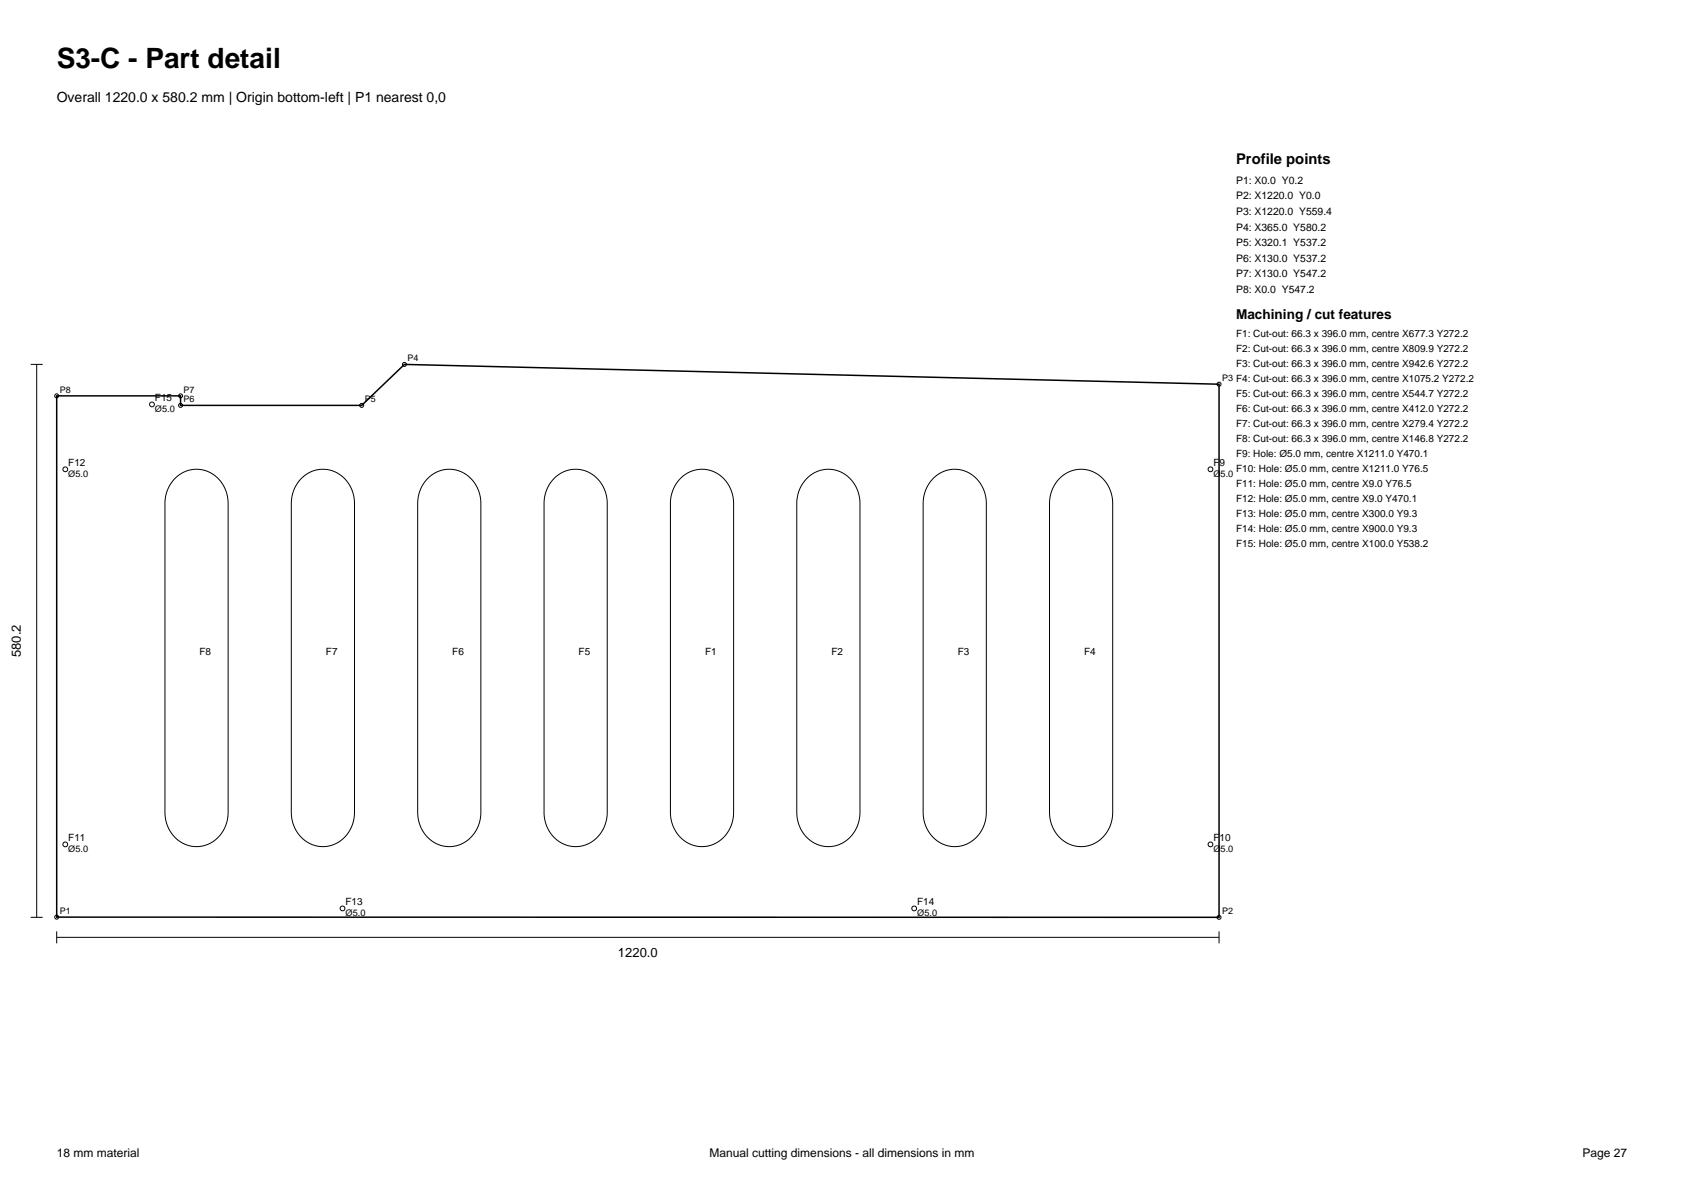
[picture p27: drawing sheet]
<svg xmlns="http://www.w3.org/2000/svg" width="297mm" height="210mm" viewBox="0 0 297 210" stroke-linecap="round" stroke-linejoin="round" font-family="sans-serif">
<defs><g id="words">
<text font-size="4.9" x="10" y="12">S3-C - Part detail</text>
<text font-size="2.6" x="218" y="29">Profile points</text>
<text font-size="2.5" x="10" y="18">Overall 1220.0 x 580.2 mm | Origin bottom-left | P1 nearest 0,0</text>
<text font-size="2.4" x="218" y="56.2">Machining / cut features</text>
<g font-size="2.3">
<text x="3.7" y="115.9" transform="rotate(-90 3.7 115.9)">580.2</text>
<text x="109" y="168.8">1220.0</text>
</g>
<g font-size="2.1">
<text x="10" y="204">18 mm material</text>
<text x="125.2" y="204">Manual cutting dimensions - all dimensions in mm</text>
<text x="279.1" y="204">Page 27</text>
</g>
<g font-size="1.8">
<text x="218" y="32.4">P1: X0.0 Y0.2</text>
<text x="218" y="35.1">P2: X1220.0 Y0.0</text>
<text x="218" y="37.9">P3: X1220.0 Y559.4</text>
<text x="218" y="40.7">P4: X365.0 Y580.2</text>
<text x="218" y="43.4">P5: X320.1 Y537.2</text>
<text x="218" y="46.1">P6: X130.0 Y537.2</text>
<text x="218" y="48.9">P7: X130.0 Y547.2</text>
<text x="218" y="51.7">P8: X0.0 Y547.2</text>
<text x="218" y="59.4">F1: Cut-out: 66.3 x 396.0 mm, centre X677.3 Y272.2</text>
<text x="218" y="62.1">F2: Cut-out: 66.3 x 396.0 mm, centre X809.9 Y272.2</text>
<text x="218" y="64.7">F3: Cut-out: 66.3 x 396.0 mm, centre X942.6 Y272.2</text>
<text x="27.3" y="70.8">F15</text>
<text x="218" y="70">F5: Cut-out: 66.3 x 396.0 mm, centre X544.7 Y272.2</text>
<text x="218" y="72.6">F6: Cut-out: 66.3 x 396.0 mm, centre X412.0 Y272.2</text>
<text x="218" y="75.3">F7: Cut-out: 66.3 x 396.0 mm, centre X279.4 Y272.2</text>
<text x="218" y="77.9">F8: Cut-out: 66.3 x 396.0 mm, centre X146.8 Y272.2</text>
<text x="12" y="82.2">F12</text>
<text x="214" y="82.2">F9</text>
<text x="218" y="80.6">F9: Hole: Ø5.0 mm, centre X1211.0 Y470.1</text>
<text x="218" y="83.3">F10: Hole: Ø5.0 mm, centre X1211.0 Y76.5</text>
<text x="218" y="85.9">F11: Hole: Ø5.0 mm, centre X9.0 Y76.5</text>
<text x="218" y="88.5">F12: Hole: Ø5.0 mm, centre X9.0 Y470.1</text>
<text x="218" y="91.2">F13: Hole: Ø5.0 mm, centre X300.0 Y9.3</text>
<text x="218" y="93.8">F14: Hole: Ø5.0 mm, centre X900.0 Y9.3</text>
<text x="218" y="96.5">F15: Hole: Ø5.0 mm, centre X100.0 Y538.2</text>
<text x="35.2" y="115.5">F8</text>
<text x="57.5" y="115.5">F7</text>
<text x="79.8" y="115.5">F6</text>
<text x="102.1" y="115.5">F5</text>
<text x="124.3" y="115.5">F1</text>
<text x="146.6" y="115.5">F2</text>
<text x="168.9" y="115.5">F3</text>
<text x="191.2" y="115.5">F4</text>
<text x="12" y="148.3">F11</text>
<text x="214" y="148.3">F10</text>
<text x="60.9" y="159.6">F13</text>
<text x="161.8" y="159.6">F14</text>
</g>
<g font-size="1.6">
<text x="71.9" y="63.7">P4</text>
<text x="10.5" y="69.3">P8</text>
<text x="32.4" y="70.9">P6</text>
<text x="32.4" y="69.3">P7</text>
<text x="64.3" y="70.9">P5</text>
<text x="215.5" y="67.2">P3 F4: Cut-out: 66.3 x 396.0 mm, centre X1075.2 Y272.2</text>
<text x="27.3" y="72.7">Ø5.0</text>
<text x="12" y="84.1">Ø5.0</text>
<text x="214" y="84.1">Ø5.0</text>
<text x="12" y="150.3">Ø5.0</text>
<text x="214" y="150.3">Ø5.0</text>
<text x="10.5" y="161.2">P1</text>
<text x="60.9" y="161.6">Ø5.0</text>
<text x="161.8" y="161.6">Ø5.0</text>
<text x="215.5" y="161.2">P2</text>
</g>
</g></defs>
<path d="M10 69.8h21.8v1.7h32l7.5-7.2 143.7 3.4v94h-205z" fill="none" stroke="#000" stroke-width=".26"/>
<g fill="none" stroke="#000" stroke-width=".18">
<path d="M5.4 64.3h2.1M6.5 64.3v97.4M30.9 84.3l1.3-1 1.5-.5h1.5l1.5 .4 1.3 .7 1.1 1.3 .8 1.5 .3 1.6v55.5l-.5 2.1-.5 .8-.7 .9-.8 .7-.9 .5-.9 .3-1 .2-.9-.1-1.1-.2-1-.5-.9-.7-.7-.8-.6-1-.4-1.1-.2-1.2v-55.1l.1-1.2 .4-1.1 .5-1zM53.2 84.3l1.3-1 1.5-.5h1.5l1.5 .4 1.3 .7 1.1 1.3 .8 1.5 .3 1.6v55.5l-.5 2.1-.5 .8-.7 .9-.8 .7-.9 .5-.9 .3-1 .2-1-.1-1-.2-1-.5-.9-.7-.7-.8-.6-1-.4-1.1-.2-1.2v-55.1l.1-1.2 .4-1.1 .5-1zM75.5 84.3l1.3-1 1.4-.5h1.6l1.5 .4 1.3 .7 1.1 1.3 .8 1.5 .3 1.6v55.5l-.5 2.1-.5 .8-.7 .9-.9 .7-.8 .5-.9 .3-1 .2-1-.1-1.1-.2-.9-.5-.9-.7-.7-.8-.6-1-.4-1.1-.2-1.2v-55.1l.1-1.2 .4-1.1 .5-1zM97.8 84.3l1.3-1 1.4-.5h1.6l1.5 .4 1.3 .7 1.1 1.3 .8 1.5 .3 1.6v55.5l-.6 2.1-.4 .8-.7 .9-.9 .7-.8 .5-.9 .3-1 .2-1-.1-1.1-.2-1-.5-.8-.7-.8-.8-.5-1-.4-1.1-.2-1.2v-55.1l.1-1.2 .3-1.1 .6-1zM120.1 84.3l1.3-1 1.4-.5h1.6l1.5 .4 1.2 .7 1.2 1.3 .7 1.5 .4 1.6v55.5l-.6 2.1-.4 .8-.7 .9-.9 .7-.8 .5-.9 .3-1 .2-1-.1-1.1-.2-1-.5-.8-.7-.8-.8-.6-1-.4-1.1-.1-1.2-.1-55.1 .2-1.2 .3-1.1 .6-1zM142.4 84.3l1.3-1 1.4-.5h1.6l1.4 .4 1.3 .7 1.2 1.3 .7 1.5 .4 1.6-.1 55.5-.5 2.1-.5 .8-.7 .9-.8 .7-.8 .5-.9 .3-1 .2-1-.1-1.1-.2-1-.5-.8-.7-.8-.8-.6-1-.4-1.1-.2-1.2v-55.1l.2-1.2 .3-1.1 .6-1zM164.6 84.3l1.4-1 1.4-.5h1.6l1.4 .4 1.3 .7 1.1 1.3 .8 1.5 .3 1.6v55.5l-.5 2.1-.5 .8-.7 .9-.8 .7-.8 .5-1 .3-.9 .2-1-.1-1.1-.2-1-.5-.9-.7-.7-.8-.6-1-.4-1.1-.2-1.2v-55.1l.2-1.2 .3-1.1 .5-1zM186.9 84.3l1.4-1 1.4-.5h1.5l1.5 .4 1.3 .7 1.1 1.3 .8 1.5 .3 1.6v55.5l-.5 2.1-.5 .8-.7 .9-.8 .7-.9 .5-.9 .3-.9 .2-1-.1-1.1-.2-1-.5-.9-.7-.7-.8-.6-1-.4-1.1-.2-1.2v-55.1l.1-1.2 .4-1.1 .5-1zM5.4 161.7h2.1M10 165.3h205"/>
<path d="M10 164.2v2.1M215 164.2v2.1"/>
<circle cx="10" cy="69.8" r=".35"/>
<circle cx="26.8" cy="71.3" r=".42"/>
<circle cx="31.8" cy="71.5" r=".35"/>
<circle cx="31.8" cy="69.8" r=".35"/>
<circle cx="63.8" cy="71.5" r=".35"/>
<circle cx="71.3" cy="64.3" r=".35"/>
<circle cx="215" cy="67.7" r=".35"/>
<circle cx="11.5" cy="82.7" r=".42"/>
<circle cx="213.5" cy="82.7" r=".42"/>
<circle cx="11.5" cy="148.9" r=".42"/>
<circle cx="213.5" cy="148.9" r=".42"/>
<circle cx="10" cy="161.7" r=".35"/>
<circle cx="60.4" cy="160.2" r=".42"/>
<circle cx="161.2" cy="160.2" r=".42"/>
<circle cx="215" cy="161.7" r=".35"/>
</g>
<use href="#words"/>
</svg>
